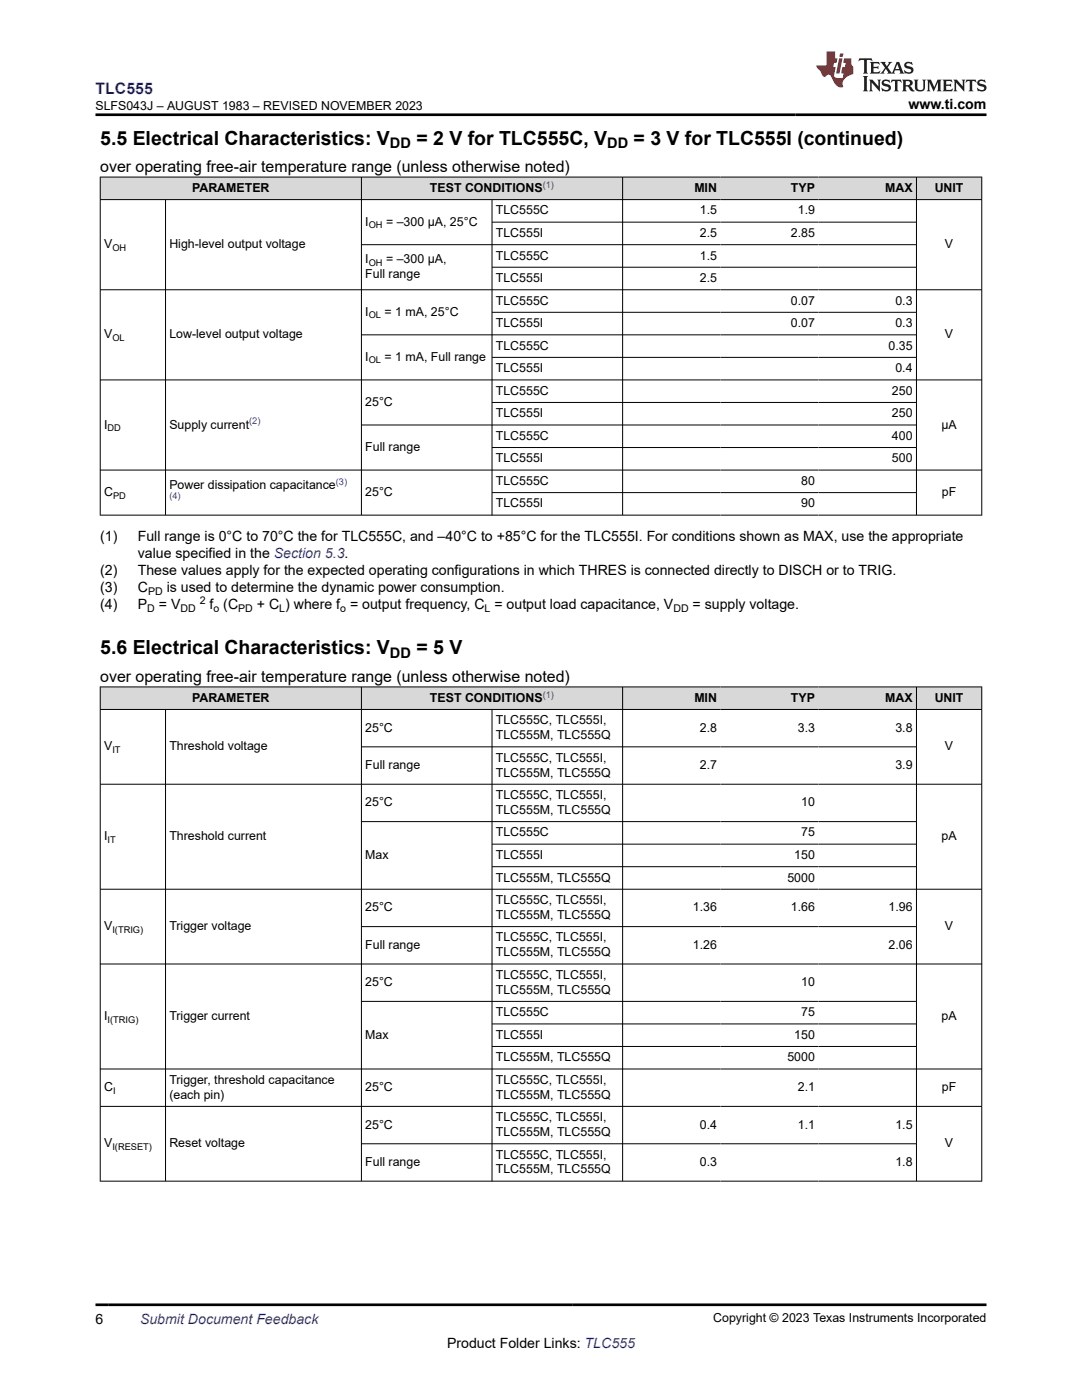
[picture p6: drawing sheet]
<svg xmlns="http://www.w3.org/2000/svg" width="216mm" height="279mm" viewBox="0 0 216 279" stroke-linecap="round" stroke-linejoin="round" font-family="sans-serif">
<defs><g id="words">
<g font-size="3.9">
<text x="20" y="28.8">5.5 Electrical Characteristics: V</text>
<text x="83.1" y="28.8">= 2 V for TLC555C, V</text>
<text x="126.4" y="28.8">= 3 V for TLC555I (continued)</text>
<text x="20" y="130.6">5.6 Electrical Characteristics: V</text>
<text x="83.1" y="130.6">= 5 V</text>
</g>
<text font-size="3.2" fill="#00f" x="19" y="18.7">TLC555</text>
<g font-size="3.2">
<text x="20" y="34.3">over operating free-air temperature range (unless otherwise noted)</text>
<text x="20" y="136">over operating free-air temperature range (unless otherwise noted)</text>
</g>
<g font-size="2.9">
<text x="77.8" y="29.6">DD</text>
<text x="121.2" y="29.6">DD</text>
<text x="77.8" y="131.4">DD</text>
</g>
<g font-size="2.8">
<text x="181.3" y="21.8">www.ti.com</text>
<text x="20" y="108">(1)</text>
<text x="27.5" y="108">Full range is 0°C to 70°C the for TLC555C, and –40°C to +85°C for the TLC555I. For conditions shown as MAX, use the appropriate</text>
<text x="27.5" y="111.3">value specified in the Section 5.3.</text>
<text x="20" y="114.7">(2)</text>
<text x="20" y="118.1">(3)</text>
<text x="27.5" y="114.7">These values apply for the expected operating configurations in which THRES is connected directly to DISCH or to TRIG.</text>
<text x="27.5" y="118.1">C</text>
<text x="33.3" y="118.1">is used to determine the dynamic power consumption.</text>
<text x="20" y="121.5">(4)</text>
<text x="27.5" y="121.5">P</text>
<text x="31.7" y="121.5">= V</text>
<text x="41.8" y="121.5">f (C</text>
<text x="51.3" y="121.5">+ C ) where f = output frequency, C = output load capacitance, V</text>
<text x="138.2" y="121.5">= supply voltage.</text>
<text x="19" y="264.2">6</text>
<text x="89.2" y="269">Product Folder Links: TLC555</text>
</g>
<text font-size="2.8" fill="#00f" x="27.9" y="264.2">Submit Document Feedback</text>
<g font-size="2.5">
<text x="19" y="21.9">SLFS043J – AUGUST 1983 – REVISED NOVEMBER 2023</text>
<text x="38.3" y="38.3">PARAMETER</text>
<text x="85.8" y="38.3">TEST CONDITIONS</text>
<text x="138.5" y="38.3">MIN</text>
<text x="157.8" y="38.3">TYP</text>
<text x="176.6" y="38.3">MAX</text>
<text x="186.5" y="38.3">UNIT</text>
<text x="72.9" y="45">I</text>
<text x="77" y="45">= –300 µA, 25°C</text>
<text x="98.9" y="42.8">TLC555C</text>
<text x="98.9" y="47.3">TLC555I</text>
<text x="139.6" y="42.8">1.5</text>
<text x="139.6" y="47.3">2.5</text>
<text x="157.8" y="47.3">2.85</text>
<text x="159.2" y="42.8">1.9</text>
<text x="20.8" y="49.5">V</text>
<text x="33.8" y="49.5">High-level output voltage</text>
<text x="72.9" y="52.6">I</text>
<text x="77" y="52.6">= –300 µA,</text>
<text x="98.9" y="51.8">TLC555C</text>
<text x="139.6" y="51.8">1.5</text>
<text x="188.6" y="49.5">V</text>
<text x="72.9" y="55.5">Full range</text>
<text x="98.9" y="56.3">TLC555I</text>
<text x="139.6" y="56.3">2.5</text>
<text x="72.9" y="63">I</text>
<text x="76.7" y="63">= 1 mA, 25°C</text>
<text x="98.9" y="60.8">TLC555C</text>
<text x="98.9" y="65.3">TLC555I</text>
<text x="157.8" y="60.8">0.07</text>
<text x="157.8" y="65.3">0.07</text>
<text x="178.7" y="60.8">0.3</text>
<text x="178.7" y="65.3">0.3</text>
<text x="20.8" y="67.5">V</text>
<text x="33.8" y="67.5">Low-level output voltage</text>
<text x="98.9" y="69.8">TLC555C</text>
<text x="177.3" y="69.8">0.35</text>
<text x="188.6" y="67.5">V</text>
<text x="72.9" y="72">I</text>
<text x="76.7" y="72">= 1 mA, Full range</text>
<text x="98.9" y="74.3">TLC555I</text>
<text x="178.7" y="74.3">0.4</text>
<text x="72.9" y="81">25°C</text>
<text x="98.9" y="78.8">TLC555C</text>
<text x="98.9" y="83.3">TLC555I</text>
<text x="178" y="78.8">250</text>
<text x="178" y="83.3">250</text>
<text x="20.8" y="85.5">I</text>
<text x="33.8" y="85.5">Supply current</text>
<text x="98.9" y="87.8">TLC555C</text>
<text x="178" y="87.8">400</text>
<text x="187.9" y="85.5">µA</text>
<text x="72.9" y="90">Full range</text>
<text x="98.9" y="92.3">TLC555I</text>
<text x="178" y="92.3">500</text>
<text x="20.8" y="99">C</text>
<text x="33.8" y="97.5">Power dissipation capacitance</text>
<text x="72.9" y="99">25°C</text>
<text x="98.9" y="96.8">TLC555C</text>
<text x="98.9" y="101.3">TLC555I</text>
<text x="159.9" y="96.8">80</text>
<text x="159.9" y="101.3">90</text>
<text x="187.9" y="99">pF</text>
<text x="38.3" y="140">PARAMETER</text>
<text x="85.8" y="140">TEST CONDITIONS</text>
<text x="138.5" y="140">MIN</text>
<text x="157.8" y="140">TYP</text>
<text x="176.6" y="140">MAX</text>
<text x="186.5" y="140">UNIT</text>
<text x="20.8" y="149.8">V</text>
<text x="33.8" y="149.8">Threshold voltage</text>
<text x="72.9" y="146">25°C</text>
<text x="98.9" y="144.5">TLC555C, TLC555I,</text>
<text x="98.9" y="147.5">TLC555M, TLC555Q</text>
<text x="139.6" y="146">2.8</text>
<text x="159.2" y="146">3.3</text>
<text x="178.7" y="146">3.8</text>
<text x="188.6" y="149.8">V</text>
<text x="72.9" y="153.5">Full range</text>
<text x="98.9" y="152">TLC555C, TLC555I,</text>
<text x="98.9" y="155">TLC555M, TLC555Q</text>
<text x="139.6" y="153.5">2.7</text>
<text x="178.7" y="153.5">3.9</text>
<text x="72.9" y="161">25°C</text>
<text x="98.9" y="159.5">TLC555C, TLC555I,</text>
<text x="159.9" y="161">10</text>
<text x="20.8" y="167.7">I</text>
<text x="33.8" y="167.7">Threshold current</text>
<text x="98.9" y="162.4">TLC555M, TLC555Q</text>
<text x="98.9" y="166.9">TLC555C</text>
<text x="159.9" y="166.9">75</text>
<text x="187.9" y="167.7">pA</text>
<text x="72.9" y="171.4">Max</text>
<text x="98.9" y="171.4">TLC555I</text>
<text x="158.5" y="171.4">150</text>
<text x="98.9" y="175.9">TLC555M, TLC555Q</text>
<text x="157.1" y="175.9">5000</text>
<text x="20.8" y="185.6">V</text>
<text x="33.8" y="185.6">Trigger voltage</text>
<text x="72.9" y="181.9">25°C</text>
<text x="98.9" y="180.4">TLC555C, TLC555I,</text>
<text x="98.9" y="183.4">TLC555M, TLC555Q</text>
<text x="138.3" y="181.9">1.36</text>
<text x="157.8" y="181.9">1.66</text>
<text x="177.3" y="181.9">1.96</text>
<text x="188.6" y="185.6">V</text>
<text x="72.9" y="189.4">Full range</text>
<text x="98.9" y="187.9">TLC555C, TLC555I,</text>
<text x="98.9" y="190.8">TLC555M, TLC555Q</text>
<text x="138.3" y="189.4">1.26</text>
<text x="177.3" y="189.4">2.06</text>
<text x="72.9" y="196.8">25°C</text>
<text x="98.9" y="195.3">TLC555C, TLC555I,</text>
<text x="159.9" y="196.8">10</text>
<text x="20.8" y="203.6">I</text>
<text x="33.8" y="203.6">Trigger current</text>
<text x="98.9" y="198.3">TLC555M, TLC555Q</text>
<text x="98.9" y="202.8">TLC555C</text>
<text x="159.9" y="202.8">75</text>
<text x="187.9" y="203.6">pA</text>
<text x="72.9" y="207.3">Max</text>
<text x="98.9" y="207.3">TLC555I</text>
<text x="158.5" y="207.3">150</text>
<text x="98.9" y="211.8">TLC555M, TLC555Q</text>
<text x="157.1" y="211.8">5000</text>
<text x="20.8" y="217.8">C</text>
<text x="33.8" y="216.3">Trigger, threshold capacitance</text>
<text x="33.8" y="219.3">(each pin)</text>
<text x="72.9" y="217.8">25°C</text>
<text x="98.9" y="216.3">TLC555C, TLC555I,</text>
<text x="98.9" y="219.3">TLC555M, TLC555Q</text>
<text x="159.2" y="217.8">2.1</text>
<text x="187.9" y="217.8">pF</text>
<text x="72.9" y="225.2">25°C</text>
<text x="98.9" y="223.8">TLC555C, TLC555I,</text>
<text x="98.9" y="226.7">TLC555M, TLC555Q</text>
<text x="139.6" y="225.2">0.4</text>
<text x="159.2" y="225.2">1.1</text>
<text x="178.7" y="225.2">1.5</text>
<text x="20.8" y="229">V</text>
<text x="33.8" y="229">Reset voltage</text>
<text x="72.9" y="232.7">Full range</text>
<text x="98.9" y="231.2">TLC555C, TLC555I,</text>
<text x="139.6" y="232.7">0.3</text>
<text x="178.7" y="232.7">1.8</text>
<text x="188.6" y="229">V</text>
<text x="98.9" y="234.2">TLC555M, TLC555Q</text>
<text x="142.3" y="263.9">Copyright © 2023 Texas Instruments Incorporated</text>
</g>
<g font-size="2.1">
<text x="29.5" y="118.7">PD</text>
<text x="29.4" y="122.1">D</text>
<text x="36" y="122.1">DD</text>
<text x="39.9" y="120.6">2</text>
<text x="42.6" y="122.1">o</text>
<text x="47.5" y="122.1">PD</text>
<text x="55.7" y="122.1">L</text>
<text x="67.9" y="122.1">o</text>
<text x="96.7" y="122.1">L</text>
<text x="134.4" y="122.1">DD</text>
</g>
<g font-size="1.9" fill="#00f">
<text x="108.3" y="37.5">(1)</text>
<text x="49.7" y="84.7">(2)</text>
<text x="33.8" y="99.7">(4)</text>
<text x="67" y="96.7">(3)</text>
<text x="108.3" y="139.2">(1)</text>
</g>
<g font-size="1.9">
<text x="73.6" y="45.5">OH</text>
<text x="22.4" y="50">OH</text>
<text x="73.6" y="53.1">OH</text>
<text x="73.6" y="63.5">OL</text>
<text x="22.4" y="68">OL</text>
<text x="73.6" y="72.5">OL</text>
<text x="21.5" y="86">DD</text>
<text x="22.6" y="99.5">PD</text>
<text x="22.4" y="150.3">IT</text>
<text x="21.5" y="168.2">IT</text>
<text x="22.4" y="186.1">I(TRIG)</text>
<text x="21.5" y="204.1">I(TRIG)</text>
<text x="22.6" y="218.3">I</text>
<text x="22.4" y="229.5">I(RESET)</text>
</g>
</g></defs>
<g fill="#d8d8d8">
<path d="M20 35.3h175.9v4.5h-175.9z" fill-rule="evenodd"/>
<path d="M20.1 35.4h52v4.4h-52z" fill-rule="evenodd"/>
<path d="M72.2 35.4h52v4.4h-52z" fill-rule="evenodd"/>
<path d="M124.3 35.4h19.5v4.4h-19.5z" fill-rule="evenodd"/>
<path d="M143.8 35.4h19.5v4.4h-19.5z" fill-rule="evenodd"/>
<path d="M163.3 35.4h19.5v4.4h-19.5z" fill-rule="evenodd"/>
<path d="M182.9 35.4h12.9v4.4h-12.9z" fill-rule="evenodd"/>
</g>
<g fill="none" stroke="#000" stroke-width=".2">
<path d="M19.9 35.3h176.1M19.9 39.8h176.1M20 35.3v67.6M33 39.8v63.1M72.1 35.3v67.6M98.2 39.8v63.1M124.2 35.3v67.6M182.9 35.3v67.6M195.9 35.3v67.6M19.9 57.8h176.1M72.1 48.8h110.8M98.2 44.3h84.7"/>
<path d="M98.2 53.3h84.7M19.9 75.8h176.1M72.1 66.8h110.8M98.2 62.3h84.7M98.2 71.3h84.7M19.9 93.8h176.1M72.1 84.8h110.8M98.2 80.3h84.7M98.2 89.3h84.7M98.2 98.3h84.7M19.9 102.8h176.1"/>
</g>
<g fill="#d8d8d8">
<path d="M20 137.1h175.9v4.5h-175.9z" fill-rule="evenodd"/>
<path d="M20.1 137.2h52v4.3h-52z" fill-rule="evenodd"/>
<path d="M72.2 137.2h52v4.3h-52z" fill-rule="evenodd"/>
<path d="M124.3 137.2h19.5v4.3h-19.5z" fill-rule="evenodd"/>
<path d="M143.8 137.2h19.5v4.3h-19.5z" fill-rule="evenodd"/>
<path d="M163.3 137.2h19.5v4.3h-19.5z" fill-rule="evenodd"/>
<path d="M182.9 137.2h12.9v4.3h-12.9z" fill-rule="evenodd"/>
</g>
<g fill="none" stroke="#000" stroke-width=".2">
<path d="M19.9 137.1h176.1M20 137v98.8M72.1 137v98.8M124.2 137v98.8M182.9 137v98.8M195.9 137v98.8M19.9 141.6h176.1M19.9 156.5h176.1M33 141.6v94.2M72.1 149h110.8M98.2 141.6v94.2M19.9 177.5h176.1"/>
<path d="M72.1 164h110.8M98.2 168.5h84.7M98.2 173h84.7M19.9 192.4h176.1M72.1 184.9h110.8M72.1 199.8h110.8M19.9 213.3h176.1M98.2 204.3h84.7M98.2 208.8h84.7M19.9 220.8h176.1M19.9 235.7h176.1M72.1 228.3h110.8"/>
</g>
<path d="M171.5 11.6l-.2 .6 .5-.2h.6v.1v2.2l-.2 .4h1l-.2-.4v-2.2v-.1h.5l.5 .2-.1-.6zM173.6 12.4l.2 .3v1.6l-.2 .4h1.9l.1-.6a1.08 1.08 0 0 1-1.3 .2v-.7h.6l.4 .2v-.7l-.4 .2h-.6v-.5l.2-.2a1 1 0 0 1 1 .3l-.1-.5zM175.7 12.4l.9 1.1-1 1.2h.9l-.2-.2 .5-.8 .4 .8-.2 .2h1.6l-.2-.2 .2-.5h.9l.1 .5-.1 .2h.9l-.2-.4-.8-1.9h-.5l-.9 2.1-.9-1.1 .9-1h-.8l.2 .2-.4 .6-.4-.6 .2-.2zM179 12.8l.4 1h-.7zM180.7 12.5a.65 .65 0 0 0-.2 .7 .65 .65 0 0 0 .6 .5l.6 .1 .1 .3a.79 .79 0 0 1-.7 .4 .79 .79 0 0 1-.7-.5l.1 .7 .2-.1a.93 .93 0 0 0 1.1 0 .93 .93 0 0 0 .4-.9 1.46 1.46 0 0 0-1.2-.6l-.1-.3a1.09 1.09 0 0 1 1.2 .2l-.2-.6-.1 .1-.5-.2zM172.2 15.2l.2 .4v2.2l-.2 .4h1l-.2-.4v-2.2l.2-.4zM173.4 15.9l.2 .4v1.5l-.2 .4h.8l-.3-.4 .1-1.3 1.6 1.8v-2l.2-.4h-.7l.1 .2 .1 1.1-1.2-1.3zM176.2 16a.65 .65 0 0 0-.2 .8 .65 .65 0 0 0 .6 .4l.6 .2 .1 .2a.79 .79 0 0 1-.7 .4 .79 .79 0 0 1-.7-.5l.1 .7 .2-.1a.93 .93 0 0 0 1.1 .1 .93 .93 0 0 0 .4-1 1.46 1.46 0 0 0-1.2-.5l-.1-.4a1.09 1.09 0 0 1 1.2 .2l-.1-.6-.2 .1-.5-.1zM177.9 15.9l-.1 .6a.63 .63 0 0 1 .8-.3v1.6l-.3 .4h1l-.2-.4v-1.6a.66 .66 0 0 1 .8 .3l-.1-.6zM180 15.9l.2 .4v1.5l-.2 .4h1l-.2-.2-.1-.7h.5l.1 .2a.79 .79 0 0 0 1.2 .6l-1-.9a.61 .61 0 0 0 .6-.6 .61 .61 0 0 0-.5-.7zM180.8 16.2h.1a.47 .47 0 0 1 .5 .1 .47 .47 0 0 1 .1 .5l-.1 .1-.7 .1zM182.3 15.9l.2 .2a2.27 2.27 0 0 0 .4 2 1.04 1.04 0 0 0 1.7-.7v-1.3l.2-.2h-.8l.2 .4v1.1a.6 .6 0 0 1-.6 .6 .6 .6 0 0 1-.6-.6v-1.1l.3-.4zM184.9 15.9l.2 .4v1.5l-.2 .4h.8l-.3-.4v-1.4l.9 1.9 .9-1.9v1.4l-.3 .4h1l-.2-.4v-1.5l.2-.4h-.8l-.7 1.5-.6-1.5zM188.1 15.9l.2 .4v1.5l-.2 .4h1.9l.1-.6a1.09 1.09 0 0 1-1.3 .2v-.7h.6l.4 .2v-.6l-.4 .2h-.6v-.6l.2-.1a1.01 1.01 0 0 1 1 .3l-.1-.6zM190.2 15.9l.3 .4v1.5l-.3 .4h.8l-.2-.4v-1.3l1.6 1.8v-2l.2-.4h-.7l.2 .2v1.1l-1.2-1.3zM192.8 15.9l-.1 .6a.63 .63 0 0 1 .8-.3v1.6l-.3 .4h1l-.2-.4v-1.6a.66 .66 0 0 1 .8 .3l-.1-.6zM195.2 16a.65 .65 0 0 0-.2 .8 .65 .65 0 0 0 .6 .4l.6 .2 .2 .2a.79 .79 0 0 1-.7 .4 .79 .79 0 0 1-.7-.5l.1 .7 .2-.1a.93 .93 0 0 0 1 .1 .93 .93 0 0 0 .5-1 1.46 1.46 0 0 0-1.3-.5v-.4a1.09 1.09 0 0 1 1.2 .2l-.2-.6-.2 .1-.5-.1z" fill="#231f20"/>
<path d="M164.9 10.3v2.7h-2l.1 .4 .8 1a.95 .95 0 0 0 1 .9 .59 .59 0 0 1 .5-.4 .59 .59 0 0 1 .5 .3l.4 .8a1.59 1.59 0 0 0 2.1 1.4 1.61 1.61 0 0 1 1-2.3l1-.3-.1-1.5a1.59 1.59 0 0 1-.3-1.7h-1.5l-.2 .9h.6l-.2 .9h-.5l-.2 .9v.3l.4 .1-.1 .9h-.7a.73 .73 0 0 1-1-.7l.3-1.5h-.5l.1-.9h.5l.2-.9h-.5v-1.3zM167.4 11.6l-.6 3.1h.7l.6-3.1zM167.6 10.7l-.1 .6h.7l.1-.6z" fill="#ed1c24"/>
<path d="M19 22.9h177.8M19 260.4h177.8" fill="none" stroke="#000" stroke-width=".53"/>
<use href="#words"/>
</svg>
